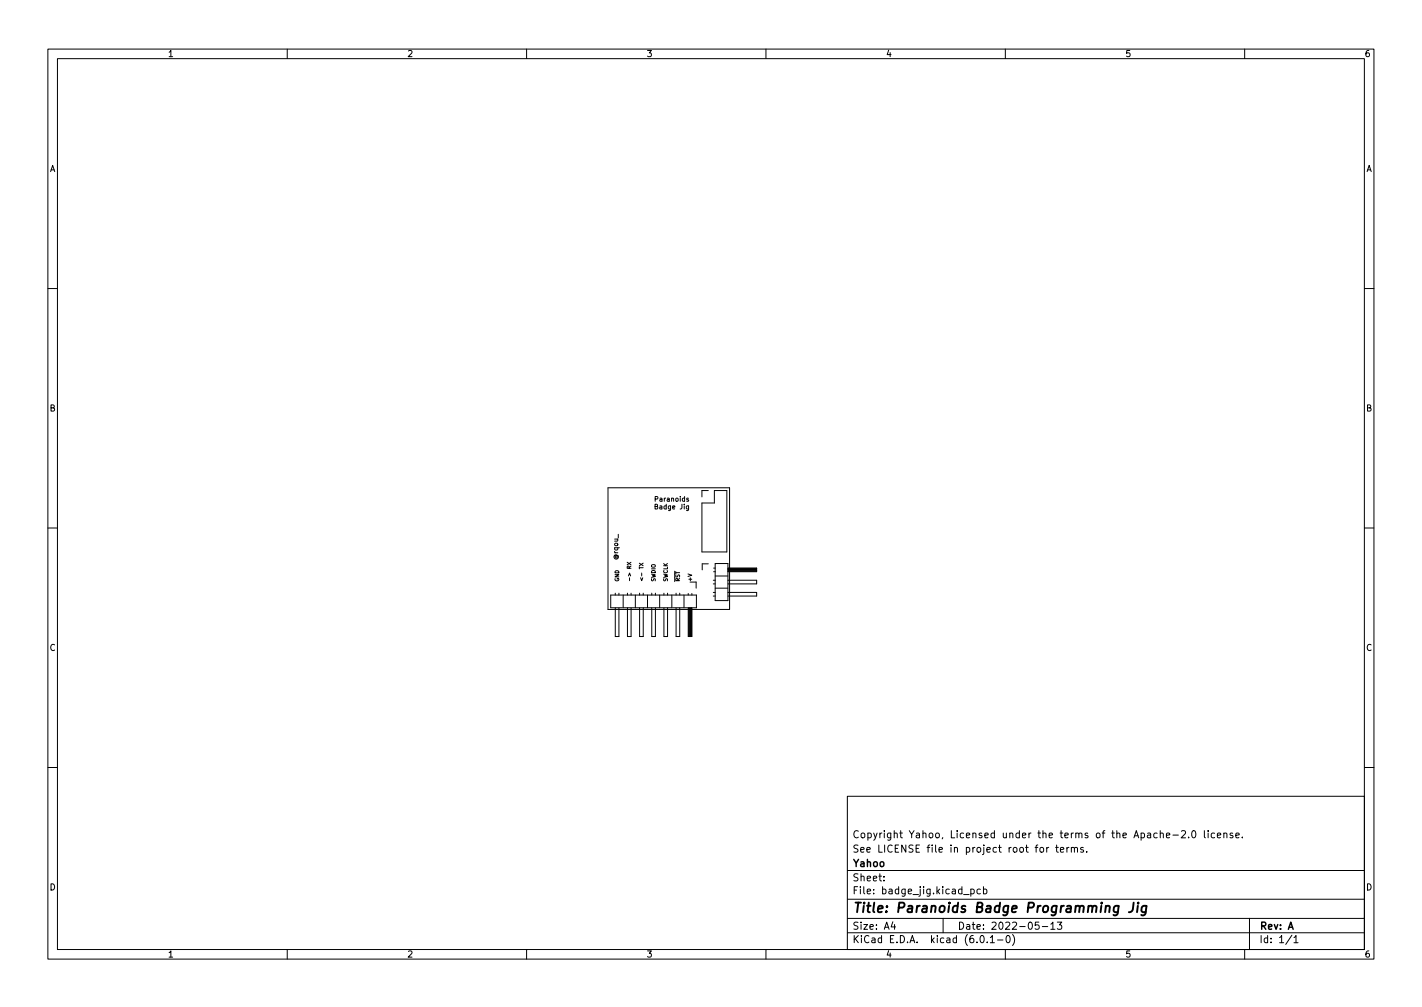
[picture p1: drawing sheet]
<svg xmlns="http://www.w3.org/2000/svg" width="297mm" height="210mm" viewBox="0 0 297 210" stroke-linecap="round" stroke-linejoin="round" font-family="sans-serif">
<defs><g id="words">
<text font-size="2.8" x="178" y="190.6">Title: Paranoids Badge Programming Jig</text>
<g font-size="2.1">
<text x="178" y="178">See LICENSE file in project root for terms.</text>
<text x="178" y="175">Copyright Yahoo, Licensed under the terms of the Apache-2.0 license.</text>
<text x="178" y="184">Sheet:</text>
<text x="178" y="181">Yahoo</text>
<text x="178" y="186.7">File: badge_jig.kicad_pcb</text>
<text x="178" y="196.9">KiCad E.D.A. kicad (6.0.1-0)</text>
<text x="178" y="194.1">Size: A4</text>
<text x="200" y="194.1">Date: 2022-05-13</text>
<text x="263" y="194.1">Rev: A</text>
<text x="263" y="196.9">Id: 1/1</text>
</g>
<g font-size="1.8">
<text x="35" y="11.9">1</text>
<text x="85" y="11.9">2</text>
<text x="135" y="11.9">3</text>
<text x="185" y="11.9">4</text>
<text x="235" y="11.9">5</text>
<text x="285" y="11.9">6</text>
<text x="10.3" y="35.9">A</text>
<text x="285.3" y="35.9">A</text>
<text x="10.3" y="85.9">B</text>
<text x="285.3" y="85.9">B</text>
<text x="10.3" y="135.9">C</text>
<text x="285.3" y="135.9">C</text>
<text x="10.3" y="185.9">D</text>
<text x="285.3" y="185.9">D</text>
<text x="35" y="199.9">1</text>
<text x="85" y="199.9">2</text>
<text x="135" y="199.9">3</text>
<text x="185" y="199.9">4</text>
<text x="235" y="199.9">5</text>
<text x="285" y="199.9">6</text>
</g>
<g font-size="1.4">
<text x="137" y="104.7">Paranoids</text>
<text x="137" y="106.3">Badge Jig</text>
<text x="129.1" y="116.9" transform="rotate(-90 129.1 116.9)">@rqou_</text>
</g>
<g font-size="1.1">
<text x="129.3" y="121.5" transform="rotate(-90 129.3 121.5)">GND</text>
<text x="134.4" y="121.5" transform="rotate(-90 134.4 121.5)">&lt;- TX</text>
<text x="136.9" y="121.5" transform="rotate(-90 136.9 121.5)">SWDIO</text>
<text x="139.5" y="121.5" transform="rotate(-90 139.5 121.5)">SWCLK</text>
<text x="142" y="121.5" transform="rotate(-90 142 121.5)">~{RST}</text>
<text x="144.5" y="121.5" transform="rotate(-90 144.5 121.5)">+V</text>
</g>
</g></defs>
<g fill="none" stroke="#000" stroke-width=".21">
<path d="M10 10.2h277v190.1h-277zM12 12.2h273v186.1h-273zM60 10.2v2M110 10.2v2M160 10.2v2M210 10.2v2M260 10.2v2M10 60.2h2M285 60.2h2M10 110.2h2M127 101.8h25.4v25.4h-25.4zM131 117.4l.8 .5"/>
<path d="M131.4 118.7v-.4l-.3-.1-.1 .5h.8M131.8 118.2l-.4 .3M131.8 117.4l-.8 .5M133.5 118.3v.5M133.5 117.6l.8 .5M134.3 117.6l-.8 .5M148 117.7h-1.3v1.3M148 102.4h-1.4v1.4M149.1 119.4h.3M149.1 118.6h.3M149.2 102.4h2.6v12.8h-5.2v-10.2h2.6zM149.4 117.7h2.7v7.7h-2.7z"/>
<path d="M152.1 119.2h6M152.1 118.7h6M152.1 118.6h6v.8h-6M152.1 118.8h6M152.1 119.3h6M152.1 119h6M152.1 118.9h6M285 110.2h2M127.6 124.2h17.9v2.7h-17.9zM128.5 126.9v6h.8v-6M128.5 123.8v.4M129.3 123.8v.4"/>
<path d="M130.2 124.2v2.7M131.1 123.8v.4M131.1 126.9v6h.7v-6M131.3 120.3l.2-.7 .2 .7M131.5 120.6v.6M131.8 123.8v.4M132.7 124.2v2.7M133.6 126.9v6h.8v-6M133.6 123.8v.4M134.4 123.8v.4M135.3 124.2v2.7M136.1 126.9v6h.8v-6"/>
<path d="M136.1 123.8v.4M136.9 123.8v.4M137.8 124.2v2.7M138.7 126.9v6h.7v-6M138.7 123.8v.4M139.4 123.8v.4M140.3 124.2v2.7M141.2 123.8v.4M141.2 126.9v6h.8v-6M142 123.8v.4M142.9 124.2v2.7M143.8 126.9v6h.7v-6"/>
<path d="M143.8 123.9v.3M143.9 126.9v6M144 126.9v6M144.1 126.9v6M144.1 121.5h1.3v1.3M144.2 126.9v6M144.3 126.9v6M144.5 126.9v6M144.5 123.9v.3M149 121.2h.4M149 121.9h.4M149 123.7h.4"/>
<path d="M149 124.5h.4M149.4 122.8h2.7M149.4 120.3h2.7M152.1 121.2h6v.7h-6M152.1 123.7h6v.8h-6M10 160.2h2M177 166.3h108v32h-108zM217.3 177.1l.2-.2 .4 .2 .1 .5-.1 .3h-.4l-.2-.1zM218.6 176.9v1M219.1 176.9l-.5 .3M220.5 176.9h.6M220.7 176.4v1.3l.4 .2"/>
<path d="M221.5 177.4l.7-.1-.1-.3-.4-.1-.2 .2 .1 .8h.5M222.9 176.9v1M223.3 176.9l-.4 .3M223.8 177.1l.2-.2 .4 .1v.9M223.8 176.9v1M224.4 177.1l.2-.2 .4 .1 .1 .9M226.3 177l-.4-.1-.2 .2 .1 .3 .5 .1v.4h-.6M227 177.8v.1M243.6 174.4l.8-.1-.1-.3-.4-.1-.3 .2 .1 .8h.6M245 174.4h1.1M246.8 173.6l.6-.2 .2 .5-.9 1h.9M248.3 174.8v.1"/>
<path d="M249.1 173.6l.2-.2a.8 .8 0 0 1 .5 .8 .8 .8 0 0 1-.5 .7l-.2-.1-.2-.4zM251.6 173.4v1.3l.2 .2M252.4 173.4v.2M252.4 173.9v1M253.7 174l-.4-.1-.3 .3 .1 .7h.6M254.3 174.4l.7-.1-.1-.3-.4-.1-.2 .2 .1 .8h.5M255.6 174.1l.3-.2 .3 .1 .1 .9M255.6 173.9v1M257.5 174l-.4-.1-.2 .2 .1 .3 .5 .1v.4h-.6M258.1 174.4l.8-.1-.1-.3-.4-.1-.3 .2 .1 .8h.6M259.5 174.8v.1M285 160.2h2"/>
<path d="M60 198.3v2M110 198.3v2M160 198.3v2M177 194.8h108M177 191.8h108M177 187.8h108M177 181.8h108M184.6 183.8v.1M184.6 183v.1M186.5 192.5l-.4 1h1M186.9 193v1M197 191.8v3"/>
<path d="M201.3 186.8h1.1M202.8 185.7l.4-.1 .3 .3-.1 .7h-.6M202.8 185.6v1.5M204.8 185.7l-.4-.1-.3 .3 .1 .7h.6M204.9 195.4l.2-.1a.8 .8 0 0 1 .5 .8 .8 .8 0 0 1-.5 .7 1 1 0 0 1-.2-1.4zM205.4 185.7l.5-.1 .2 .3-.1 .7h-.6M205.4 185.1v1.5M206.2 196.7v.1M206.9 195.8l.4-.5v1.5M206.9 196.8h.8M208.4 196.3h1.1M210 198.3v2"/>
<path d="M210.4 195.4l.1-.1a.8 .8 0 0 1 .5 .8 .8 .8 0 0 1-.5 .7 1 1 0 0 1-.1-1.4zM211.5 195.1a1.72 1.72 0 0 1 0 2.3M217 192.5h-.7l-.1 .7 .2-.1 .5 .1 .2 .2-.1 .5-.2 .1-.6-.1M217.7 193.5h1.2M219.5 193l.4-.5v1.5M219.5 194h.9M220.9 192.5h.9l-.5 .6 .4 .1v.7l-.2 .1-.6-.1M260 198.3v2M261 191.8v6.5M269.9 195.3l-1.3 1.9M270.3 195.8l.4-.5v1.5M270.3 196.8h.8"/>
</g>
<path d="M233.7 189.2a.66 .66 0 0 0-1 .3l-.1 .6 .2 .3h.7M233.7 189.1l-.2 1.6-.5 .4-.4-.1M236.8 188.5l-.2 1.4a.74 .74 0 0 1-.8 .6M237.7 189.1l-.2 1.4M237.8 188.5l-.1 .2M239.5 189.2a.66 .66 0 0 0-1 .3l-.1 .6 .2 .3h.7M239.5 189.1l-.2 1.6-.4 .4-.5-.1" fill="none" stroke="#000" stroke-width=".4"/>
<g fill="#fff" stroke="#fff" stroke-width=".21">
<circle cx="145.4" cy="112" r=".15"/>
<circle cx="140" cy="118.2" r=".15"/>
<circle cx="138.2" cy="118.2" r=".15"/>
<circle cx="137" cy="115.8" r=".6"/>
<circle cx="137" cy="112.8" r=".6"/>
<circle cx="133" cy="104.8" r=".6"/>
<circle cx="140" cy="112.8" r=".6"/>
<circle cx="148" cy="119" r=".5"/>
<circle cx="148" cy="121.5" r=".5"/>
<circle cx="148" cy="124.1" r=".5"/>
<circle cx="130" cy="104.8" r=".6"/>
<circle cx="144.1" cy="122.8" r=".5"/>
<circle cx="141.6" cy="122.8" r=".5"/>
<circle cx="139.1" cy="122.8" r=".5"/>
<circle cx="136.5" cy="122.8" r=".5"/>
<circle cx="134" cy="122.8" r=".5"/>
<circle cx="131.4" cy="122.8" r=".5"/>
<circle cx="128.9" cy="122.8" r=".5"/>
<circle cx="133" cy="107.8" r=".6"/>
<circle cx="140" cy="115.8" r=".6"/>
<circle cx="148" cy="103.8" r=".5"/>
<circle cx="150.5" cy="103.8" r=".5"/>
<circle cx="148" cy="106.3" r=".5"/>
<circle cx="150.5" cy="106.3" r=".5"/>
<circle cx="148" cy="108.8" r=".5"/>
<circle cx="150.5" cy="108.8" r=".5"/>
<circle cx="148" cy="111.4" r=".5"/>
<circle cx="150.5" cy="111.4" r=".5"/>
<circle cx="148" cy="113.9" r=".5"/>
<circle cx="150.5" cy="113.9" r=".5"/>
</g>
<use href="#words"/>
</svg>
